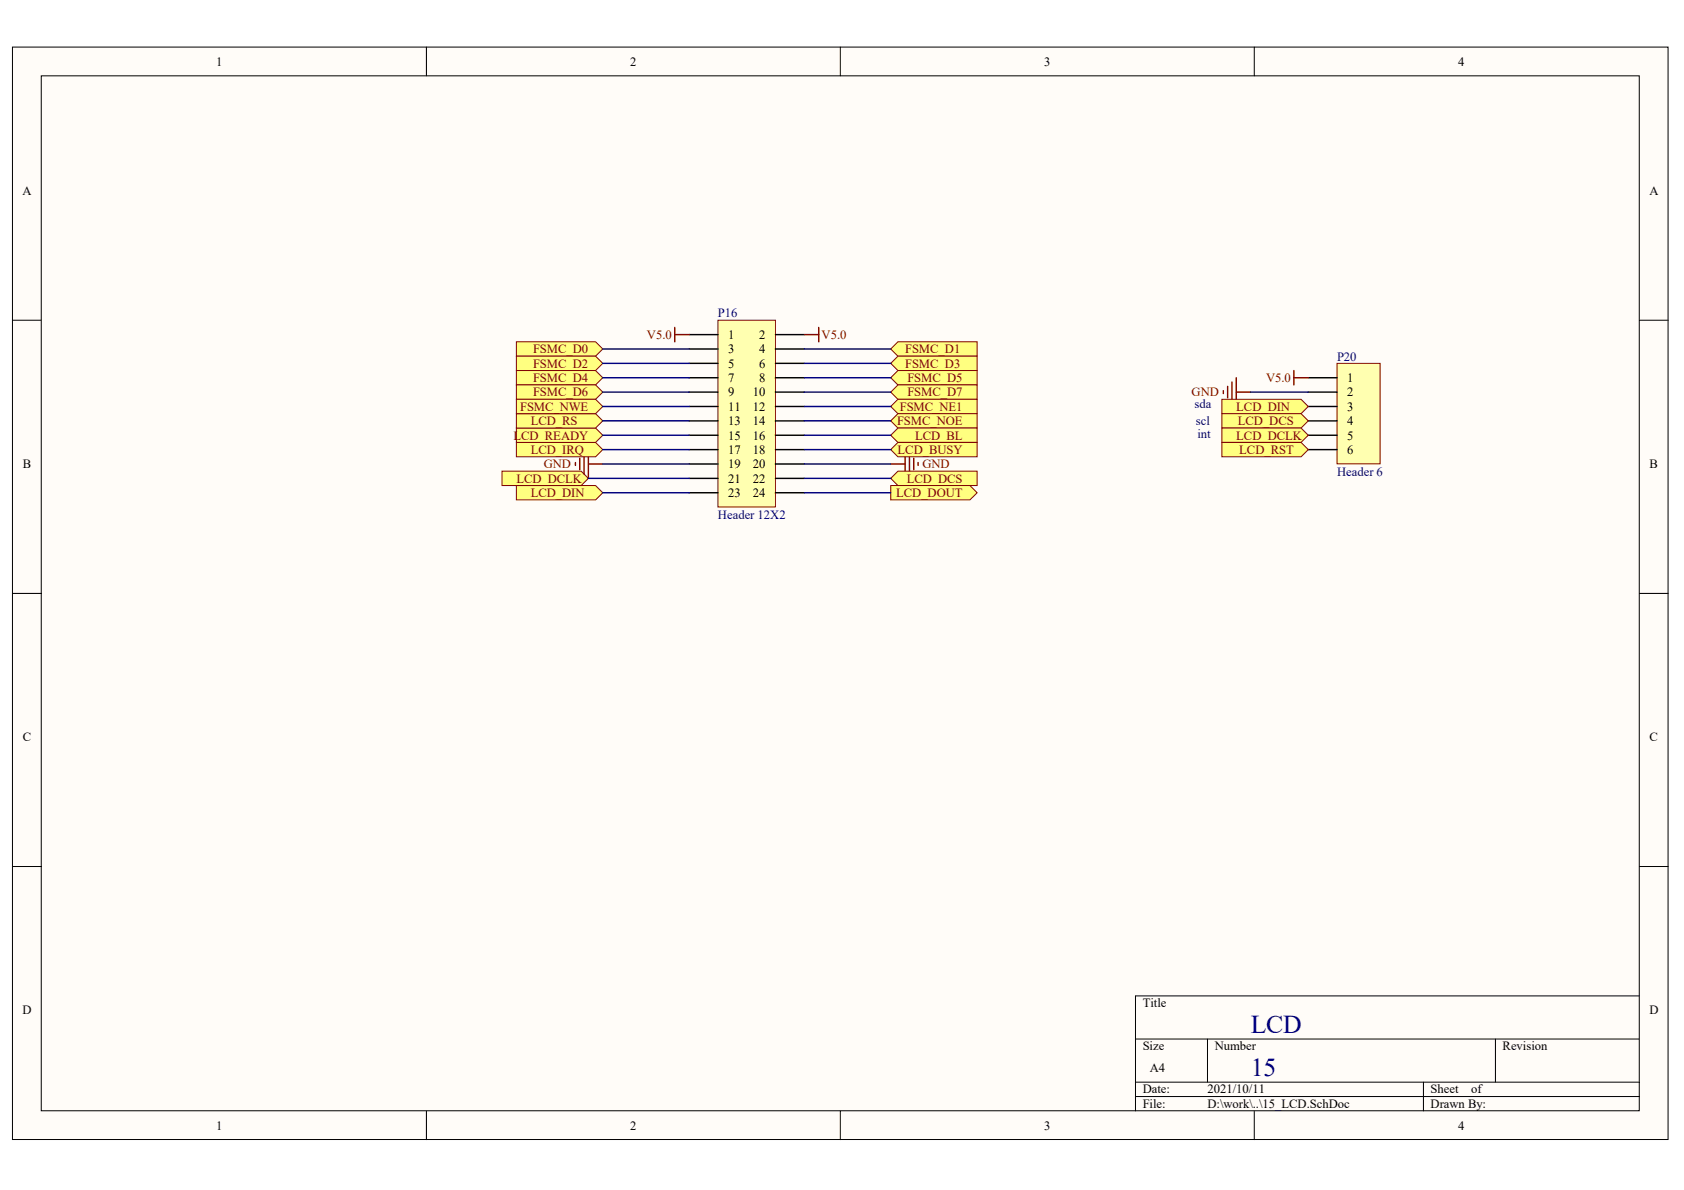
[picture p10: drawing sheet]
<svg xmlns="http://www.w3.org/2000/svg" width="297mm" height="210mm" viewBox="0 0 297 210" stroke-linecap="round" stroke-linejoin="round" font-family="sans-serif">
<defs><g id="words">
<g font-size="4.5" fill="#000080">
<text x="220.6" y="182.3">LCD</text>
<text x="220.6" y="189.9">15</text>
</g>
<g font-size="2.2">
<text x="38.2" y="11.6">1</text>
<text x="111.2" y="11.6">2</text>
<text x="184.2" y="11.6">3</text>
<text x="257.2" y="11.6">4</text>
<text x="4" y="34.4">A</text>
<text x="290.9" y="34.4">A</text>
<text x="128.4" y="59.8">1</text>
<text x="133.9" y="59.8">2</text>
<text x="128.4" y="62.3">3</text>
<text x="128.4" y="64.9">5</text>
<text x="133.9" y="62.3">4</text>
<text x="133.9" y="64.9">6</text>
<text x="128.4" y="67.4">7</text>
<text x="128.4" y="69.9">9</text>
<text x="132.8" y="69.9">10</text>
<text x="133.9" y="67.4">8</text>
<text x="237.6" y="67.4">1</text>
<text x="237.6" y="69.9">2</text>
<text x="128.4" y="72.5">11</text>
<text x="128.4" y="75">13</text>
<text x="128.4" y="77.5">15</text>
<text x="132.8" y="72.5">12</text>
<text x="132.8" y="75">14</text>
<text x="132.8" y="77.5">16</text>
<text x="237.6" y="72.5">3</text>
<text x="237.6" y="75">4</text>
<text x="237.6" y="77.5">5</text>
<text x="4" y="82.6">B</text>
<text x="128.4" y="80.1">17</text>
<text x="128.4" y="82.6">19</text>
<text x="132.8" y="80.1">18</text>
<text x="132.8" y="82.6">20</text>
<text x="237.6" y="80.1">6</text>
<text x="291" y="82.6">B</text>
<text x="128.4" y="85.1">21</text>
<text x="128.4" y="87.7">23</text>
<text x="132.8" y="85.1">22</text>
<text x="132.8" y="87.7">24</text>
<text x="4" y="130.7">C</text>
<text x="291" y="130.7">C</text>
<text x="4" y="178.9">D</text>
<text x="201.6" y="177.7">Title</text>
<text x="290.9" y="178.9">D</text>
<text x="201.6" y="185.3">Size</text>
<text x="214.3" y="185.3">Number</text>
<text x="265" y="185.3">Revision</text>
<text x="202.8" y="189.1">A4</text>
<text x="201.6" y="192.9">Date:</text>
<text x="201.6" y="195.4">File:</text>
<text x="213" y="192.9">2021/10/11</text>
<text x="213" y="195.4">D:\work\..\15_LCD.SchDoc</text>
<text x="252.4" y="192.9">Sheet</text>
<text x="252.4" y="195.4">Drawn By:</text>
<text x="259.5" y="192.9">of</text>
<text x="38.2" y="199.2">1</text>
<text x="111.2" y="199.2">2</text>
<text x="184.2" y="199.2">3</text>
<text x="257.2" y="199.2">4</text>
</g>
<g font-size="2.2" fill="#800000">
<text x="114.1" y="59.8">V5.0</text>
<text x="144.9" y="59.8">V5.0</text>
<text x="94" y="62.3">FSMC_D0</text>
<text x="94" y="64.9">FSMC_D2</text>
<text x="159.7" y="62.3">FSMC_D1</text>
<text x="159.7" y="64.9">FSMC_D3</text>
<text x="94" y="67.4">FSMC_D4</text>
<text x="94" y="69.9">FSMC_D6</text>
<text x="160.1" y="67.4">FSMC_D5</text>
<text x="160.1" y="69.9">FSMC_D7</text>
<text x="210.2" y="69.9">GND</text>
<text x="223.3" y="67.4">V5.0</text>
<text x="90.6" y="77.5">LCD_READY</text>
<text x="91.7" y="72.5">FSMC_NWE</text>
<text x="93.6" y="75">LCD_RS</text>
<text x="158.2" y="75">FSMC_NOE</text>
<text x="158.7" y="72.5">FSMC_NE1</text>
<text x="161.4" y="77.5">LCD_BL</text>
<text x="218.1" y="72.5">LCD_DIN</text>
<text x="218.1" y="77.5">LCD_DCLK</text>
<text x="218.3" y="75">LCD_DCS</text>
<text x="93.6" y="80.1">LCD_IRQ</text>
<text x="95.9" y="82.6">GND</text>
<text x="158.3" y="80.1">LCD_BUSY</text>
<text x="162.7" y="82.6">GND</text>
<text x="218.6" y="80.1">LCD_RST</text>
<text x="91.1" y="85.1">LCD_DCLK</text>
<text x="93.6" y="87.7">LCD_DIN</text>
<text x="158.1" y="87.7">LCD_DOUT</text>
<text x="159.9" y="85.1">LCD_DCS</text>
</g>
<g font-size="2.2" fill="#000080">
<text x="126.6" y="56">P16</text>
<text x="235.8" y="63.6">P20</text>
<text x="210.7" y="72">sda</text>
<text x="211" y="75">scl</text>
<text x="211.2" y="77.3">int</text>
<text x="235.8" y="83.9">Header 6</text>
<text x="126.6" y="91.5">Header 12X2</text>
</g>
</g></defs>
<g fill="#fffcf8" stroke="#000" stroke-width=".18">
<path d="M2.2 8.3h292v192.7h-292z"/>
<path d="M7.3 13.4h281.8v182.5h-281.8z"/>
</g>
<g fill="none" stroke="#000" stroke-width=".18">
<path d="M75.2 8.3v5.1M148.2 8.3v5.1M221.2 8.3v5.1M2.2 56.5h5.1M289.2 56.5h5.1M2.2 104.7h5.1M289.2 104.7h5.1M2.2 152.8h5.1M289.2 152.8h5.1M289.2 175.7h-88.9v20.3M75.2 196v5M148.2 196v5"/>
<path d="M200.3 183.3h88.9M200.3 190.9h88.9M200.3 193.4h88.9M213 183.3v7.6M221.2 196v5M251.1 190.9v5.1M263.8 183.3v7.6"/>
</g>
<path d="M126.6 56.5h10.2v32.9h-10.2z" fill="#ffffb0" stroke="#800000" stroke-width=".18"/>
<g fill="none" stroke="#000" stroke-width=".25">
<path d="M121.6 59h5M136.8 59h5.1M121.6 61.6h5M121.6 64.1h5M121.6 66.6h5M121.6 69.2h5M121.6 71.7h5M121.6 74.2h5M121.6 76.8h5M121.6 79.3h5M136.8 61.6h5.1M136.8 64.1h5.1"/>
<path d="M136.8 66.6h5.1M136.8 69.2h5.1M136.8 71.7h5.1M136.8 74.2h5.1M136.8 76.8h5.1M136.8 79.3h5.1M121.6 81.8h5M121.6 84.4h5M121.6 86.9h5M136.8 81.8h5.1M136.8 84.4h5.1M136.8 86.9h5.1"/>
</g>
<path d="M119 57.8v2.5M119 59h2.6M141.9 59h2.5M144.4 57.8v2.5" fill="none" stroke="#800000" stroke-width=".25"/>
<g fill="#ffff80" stroke="#800000" stroke-width=".18">
<path d="M91.1 60.3h14l1.2 1.3-1.2 1.2h-14z" fill-rule="evenodd"/>
<path d="M91.1 62.8h14l1.2 1.3-1.2 1.3h-14z" fill-rule="evenodd"/>
<path d="M91.1 65.4h14l1.2 1.2-1.2 1.3h-14z" fill-rule="evenodd"/>
<path d="M91.1 67.9h14l1.2 1.3-1.2 1.2h-14z" fill-rule="evenodd"/>
<path d="M91.1 85.6h14l1.2 1.3-1.2 1.3h-14z" fill-rule="evenodd"/>
<path d="M88.5 83.1h14l1.3 1.3-1.3 1.2h-14z" fill-rule="evenodd"/>
</g>
<path d="M103.8 79.3v5.1M101.5 81.6v.5M102.3 80.8v2.1M103 80.1v3.5M103.8 81.8h2.5" fill="none" stroke="#800000" stroke-width=".25"/>
<g fill="#ffff80" stroke="#800000" stroke-width=".18">
<path d="M91.1 78h14l1.2 1.3-1.2 1.3h-14z" fill-rule="evenodd"/>
<path d="M91.1 75.5h14l1.2 1.3-1.2 1.2h-14z" fill-rule="evenodd"/>
<path d="M91.1 73h14l1.2 1.2-1.2 1.3h-14z" fill-rule="evenodd"/>
<path d="M91.1 70.4h14l1.2 1.3-1.2 1.3h-14z" fill-rule="evenodd"/>
<path d="M157.1 61.6l1.3-1.3h14v2.5h-14z" fill-rule="evenodd"/>
<path d="M157.1 64.1l1.3-1.3h14v2.6h-14z" fill-rule="evenodd"/>
<path d="M157.1 66.6l1.3-1.2h14v2.5h-14z" fill-rule="evenodd"/>
<path d="M157.1 69.2l1.3-1.3h14v2.5h-14z" fill-rule="evenodd"/>
<path d="M157.1 71.7l1.3-1.3h14v2.6h-14z" fill-rule="evenodd"/>
<path d="M157.1 74.2l1.3-1.2h14v2.5h-14z" fill-rule="evenodd"/>
</g>
<path d="M159.7 79.3v5.1M157.1 81.8h2.6M160.4 80.1v3.5M161.2 80.8v2.1M161.9 81.6v.5" fill="none" stroke="#800000" stroke-width=".25"/>
<g fill="#ffff80" stroke="#800000" stroke-width=".18">
<path d="M157.1 76.8l1.3-1.3h14v2.5h-14z" fill-rule="evenodd"/>
<path d="M157.1 79.3l1.3-1.3h14v2.6h-14z" fill-rule="evenodd"/>
<path d="M157.1 84.4l1.3-1.3h14v2.5h-14z" fill-rule="evenodd"/>
<path d="M157.1 85.6h14l1.3 1.3-1.3 1.3h-14z" fill-rule="evenodd"/>
</g>
<path d="M235.8 64.1h7.6v17.7h-7.6z" fill="#ffffb0" stroke="#800000" stroke-width=".18"/>
<path d="M230.8 66.6h5M230.8 69.2h5M230.8 71.7h5M230.8 74.2h5M230.8 76.8h5M230.8 79.3h5" fill="none" stroke="#000" stroke-width=".25"/>
<g fill="none" stroke="#000080" stroke-width=".25">
<path d="M106.3 61.6h15.3M106.3 64.1h15.3M106.3 66.6h15.3M106.3 69.2h15.3M106.3 71.7h15.3M106.3 74.2h15.3M106.3 76.8h15.3M106.3 79.3h15.3M141.9 61.6h15.2M141.9 64.1h15.2M141.9 66.6h15.2M141.9 69.2h15.2"/>
<path d="M141.9 71.7h15.2M141.9 74.2h15.2M141.9 76.8h15.2M141.9 79.3h15.2M220.6 69.2h10.2M103.8 84.4h17.8M106.3 81.8h15.3M106.3 86.9h15.3M141.9 81.8h15.2M141.9 84.4h15.2M141.9 86.9h15.2"/>
</g>
<path d="M215.8 68.9v.5M216.5 68.1v2.1M217.3 67.4v3.5M218.1 66.6v5.1M218.1 69.2h2.5M228.2 65.4v2.5M228.2 66.6h2.6" fill="none" stroke="#800000" stroke-width=".25"/>
<g fill="#ffff80" stroke="#800000" stroke-width=".18">
<path d="M215.5 70.4h14l1.3 1.3-1.3 1.3h-14z" fill-rule="evenodd"/>
<path d="M215.5 73h14l1.3 1.2-1.3 1.3h-14z" fill-rule="evenodd"/>
<path d="M215.5 75.5h14l1.3 1.3-1.3 1.2h-14z" fill-rule="evenodd"/>
<path d="M215.5 78h14l1.3 1.3-1.3 1.3h-14z" fill-rule="evenodd"/>
</g>
<use href="#words"/>
</svg>
